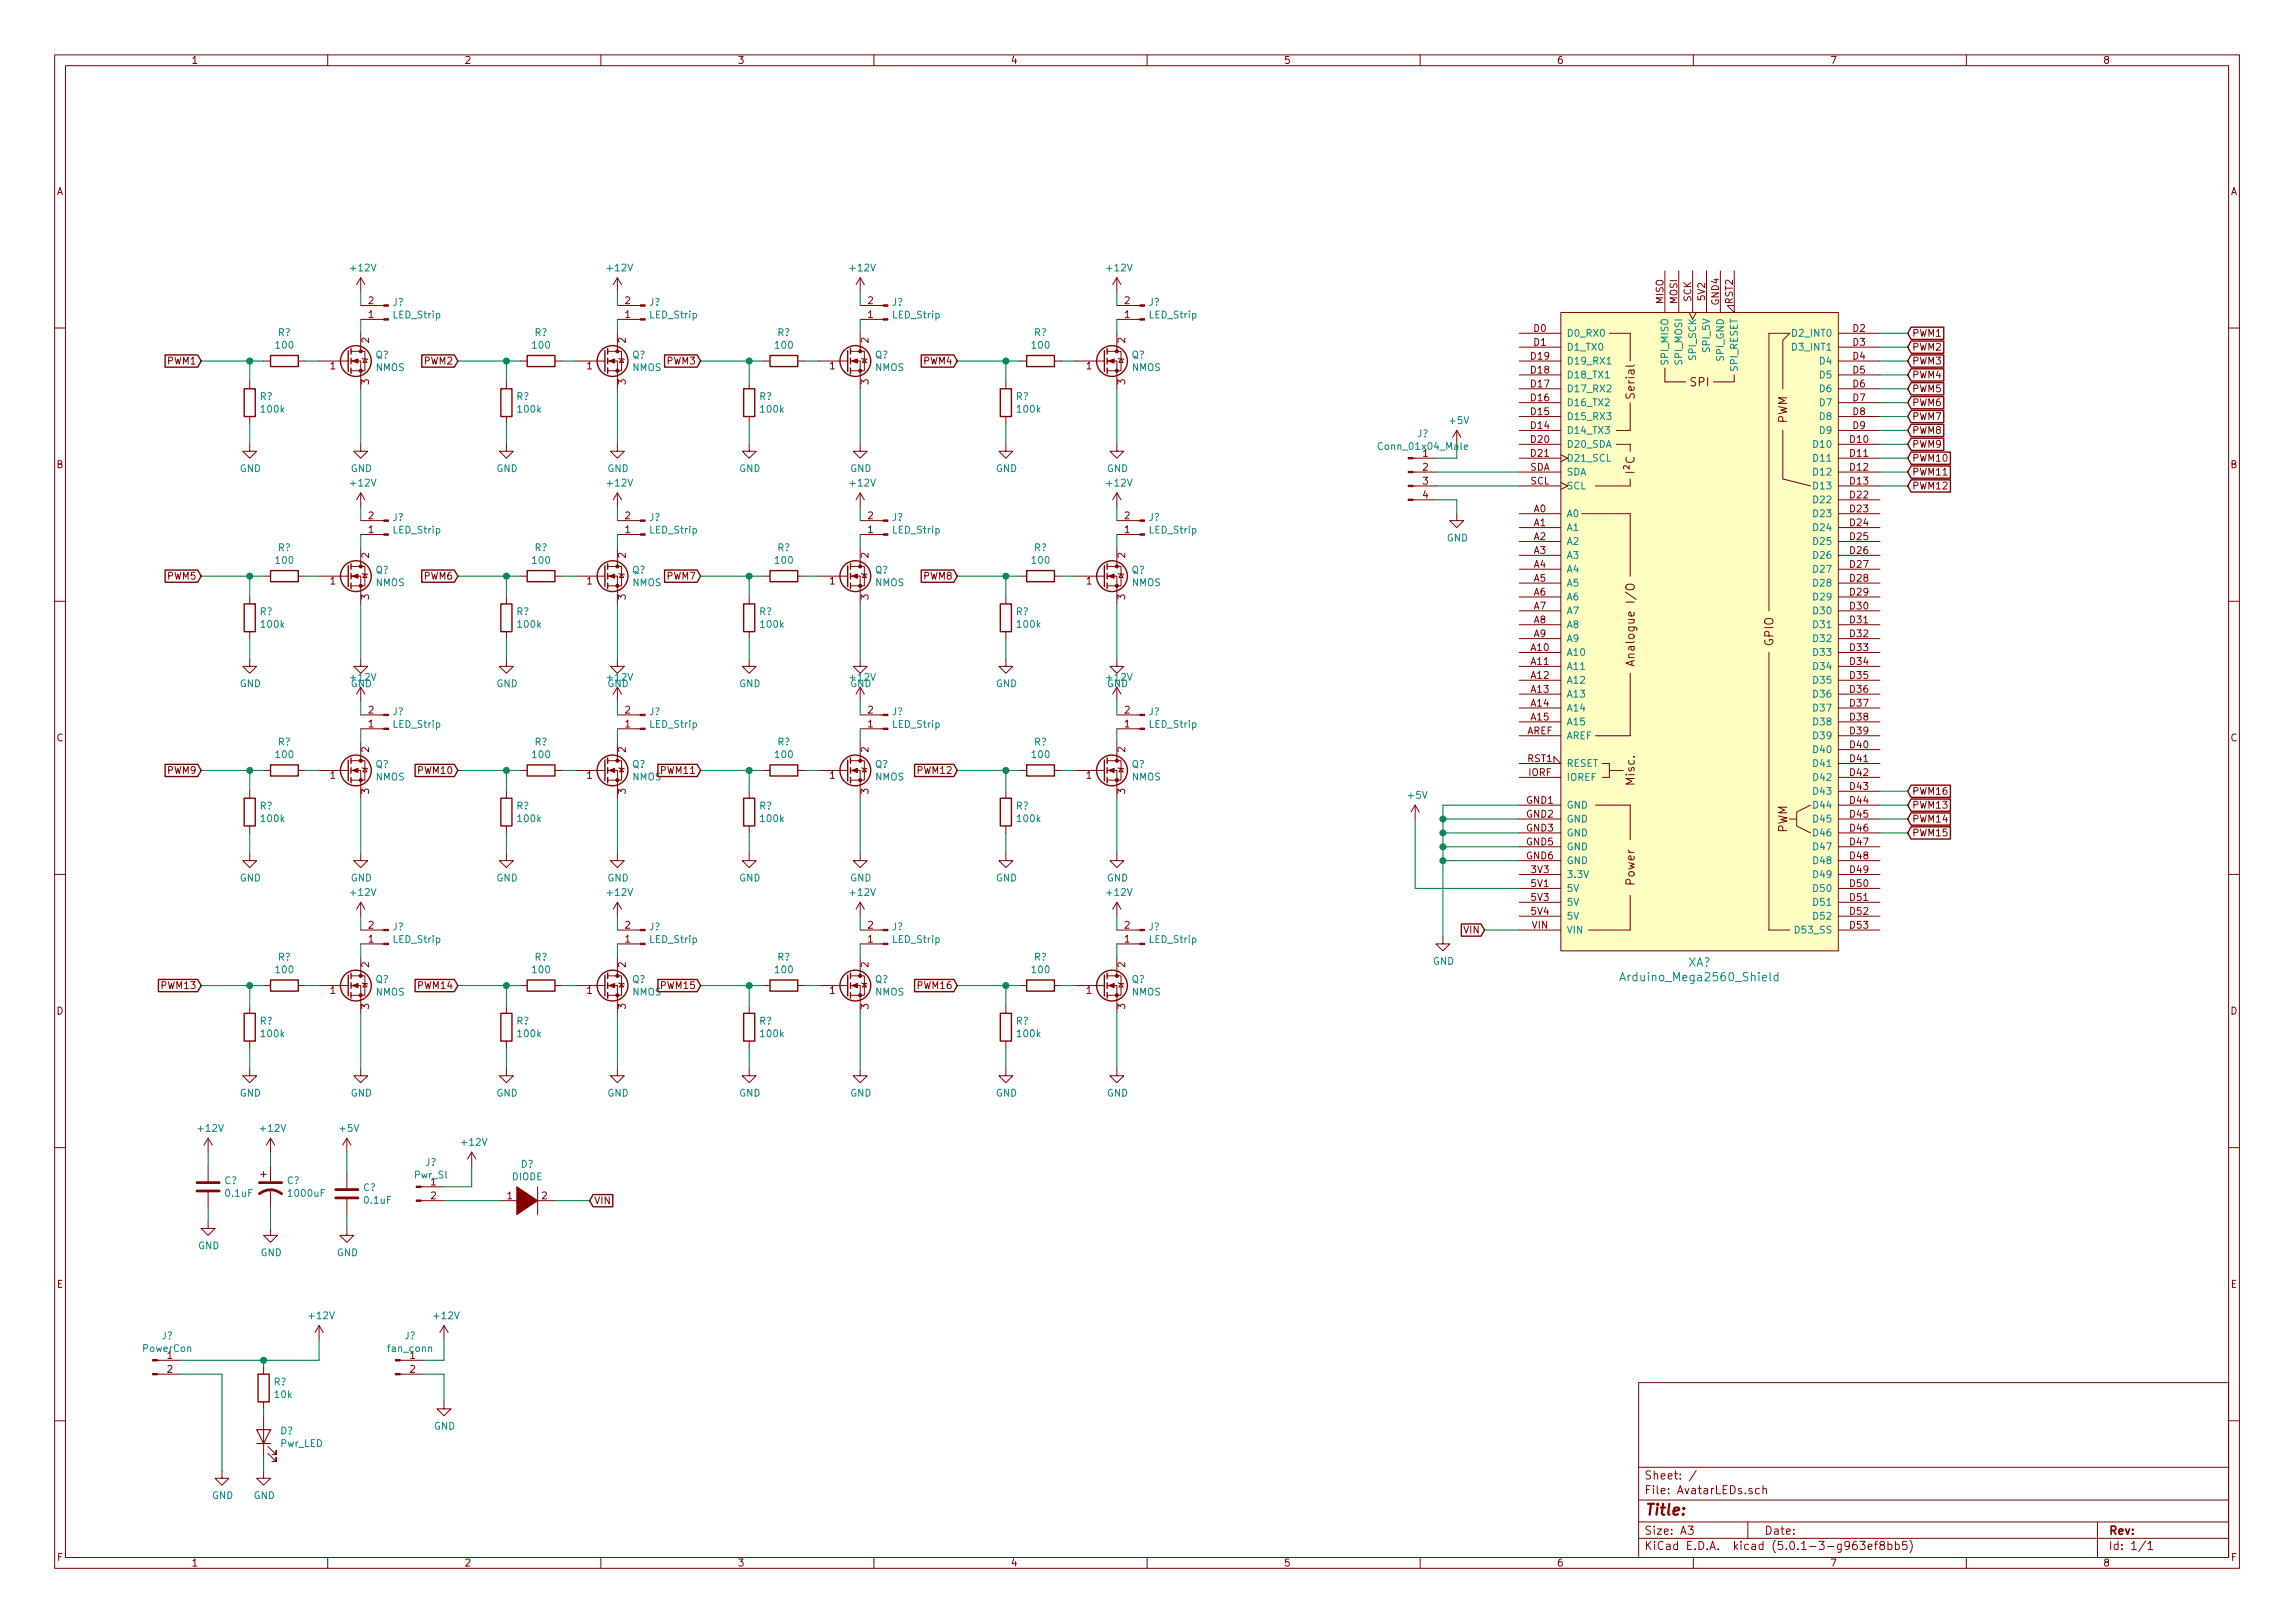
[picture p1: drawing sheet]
<svg xmlns="http://www.w3.org/2000/svg" width="420mm" height="297mm" viewBox="0 0 420 297" stroke-linecap="round" stroke-linejoin="round" font-family="sans-serif">
<defs><g id="words">
<text font-size="2.8" fill="#840000" x="301" y="277.3">Title:</text>
<g font-size="2.1" fill="#840000">
<text x="309.4" y="70.7">SPI</text>
<text x="299.3" y="72.8" transform="rotate(-90 299.3 72.8)">Serial</text>
<text x="327.2" y="77.6" transform="rotate(-90 327.2 77.6)">PWM</text>
<text x="299.3" y="86.5" transform="rotate(-90 299.3 86.5)">I²C</text>
<text x="324.7" y="118.2" transform="rotate(-90 324.7 118.2)">GPIO</text>
<text x="299.3" y="120.9" transform="rotate(-90 299.3 120.9)">Analogue I/O</text>
<text x="299.3" y="143.6" transform="rotate(-90 299.3 143.6)">Misc.</text>
<text x="327.2" y="152.5" transform="rotate(-90 327.2 152.5)">PWM</text>
<text x="299.3" y="162" transform="rotate(-90 299.3 162)">Power</text>
<text x="301" y="273.5">File: AvatarLEDs.sch</text>
<text x="301" y="270.8">Sheet: /</text>
<text x="301" y="280.9">Size: A3</text>
<text x="323" y="280.9">Date:</text>
<text x="386" y="280.9">Rev:</text>
<text x="301" y="283.7">KiCad E.D.A. kicad (5.0.1-3-g963ef8bb5)</text>
<text x="386" y="283.7">Id: 1/1</text>
</g>
<g font-size="2.1" fill="#008484">
<text x="297.7" y="179.6">Arduino_Mega2560_Shield</text>
<text x="309" y="176.9">XA?</text>
</g>
<g font-size="1.8" fill="#840000">
<text x="35" y="11.7">1</text>
<text x="85" y="11.7">2</text>
<text x="135" y="11.7">3</text>
<text x="185" y="11.7">4</text>
<text x="235" y="11.7">5</text>
<text x="285" y="11.7">6</text>
<text x="335" y="11.7">7</text>
<text x="385" y="11.7">8</text>
<text x="10.4" y="35.7">A</text>
<text x="408.4" y="35.7">A</text>
<text x="67.5" y="58.2">1</text>
<text x="67.5" y="55.7">2</text>
<text x="114.5" y="58.2">1</text>
<text x="114.5" y="55.7">2</text>
<text x="158.9" y="58.2">1</text>
<text x="158.9" y="55.7">2</text>
<text x="205.9" y="58.2">1</text>
<text x="205.9" y="55.7">2</text>
<text x="304.5" y="55.6" transform="rotate(-90 304.5 55.6)">MISO</text>
<text x="307.1" y="55.6" transform="rotate(-90 307.1 55.6)">MOSI</text>
<text x="309.6" y="55.2" transform="rotate(-90 309.6 55.2)">SCK</text>
<text x="312.2" y="55" transform="rotate(-90 312.2 55)">5V2</text>
<text x="314.7" y="55.8" transform="rotate(-90 314.7 55.8)">GND4</text>
<text x="317.2" y="55.6" transform="rotate(-90 317.2 55.6)">RST2</text>
<text x="67.6" y="62.7" transform="rotate(-90 67.6 62.7)">2</text>
<text x="114.6" y="62.7" transform="rotate(-90 114.6 62.7)">2</text>
<text x="159" y="62.7" transform="rotate(-90 159 62.7)">2</text>
<text x="206" y="62.7" transform="rotate(-90 206 62.7)">2</text>
<text x="280.3" y="65.8">D19</text>
<text x="280.8" y="60.7">D0</text>
<text x="280.8" y="63.3">D1</text>
<text x="339.2" y="60.7">D2</text>
<text x="339.2" y="63.3">D3</text>
<text x="339.2" y="65.8">D4</text>
<text x="350" y="61.6">PWM1</text>
<text x="350" y="64.2">PWM2</text>
<text x="30.7" y="66.7">PWM1</text>
<text x="60.5" y="67.6">1</text>
<text x="67.6" y="70.4" transform="rotate(-90 67.6 70.4)">3</text>
<text x="77.7" y="66.7">PWM2</text>
<text x="107.5" y="67.6">1</text>
<text x="114.6" y="70.4" transform="rotate(-90 114.6 70.4)">3</text>
<text x="122.2" y="66.7">PWM3</text>
<text x="151.9" y="67.6">1</text>
<text x="159" y="70.4" transform="rotate(-90 159 70.4)">3</text>
<text x="169.2" y="66.7">PWM4</text>
<text x="198.9" y="67.6">1</text>
<text x="206" y="70.4" transform="rotate(-90 206 70.4)">3</text>
<text x="280.3" y="70.9">D17</text>
<text x="280.3" y="68.4">D18</text>
<text x="339.2" y="68.4">D5</text>
<text x="339.2" y="70.9">D6</text>
<text x="350" y="66.7">PWM3</text>
<text x="350" y="69.3">PWM4</text>
<text x="350" y="71.8">PWM5</text>
<text x="280.3" y="76">D15</text>
<text x="280.3" y="73.4">D16</text>
<text x="339.2" y="73.4">D7</text>
<text x="339.2" y="76">D8</text>
<text x="350" y="74.3">PWM6</text>
<text x="350" y="76.9">PWM7</text>
<text x="260.5" y="83.6">1</text>
<text x="280.3" y="81.1">D20</text>
<text x="280.3" y="83.6">D21</text>
<text x="280.3" y="78.5">D14</text>
<text x="338.7" y="81.1">D10</text>
<text x="338.7" y="83.6">D11</text>
<text x="339.2" y="78.5">D9</text>
<text x="350" y="79.4">PWM8</text>
<text x="350" y="82">PWM9</text>
<text x="10.4" y="85.7">B</text>
<text x="260.5" y="86.1">2</text>
<text x="260.5" y="88.7">3</text>
<text x="280.1" y="86.1">SDA</text>
<text x="280.2" y="88.7">SCL</text>
<text x="338.7" y="86.1">D12</text>
<text x="338.7" y="88.7">D13</text>
<text x="350" y="84.5">PWM10</text>
<text x="350" y="87">PWM11</text>
<text x="350" y="89.6">PWM12</text>
<text x="408.4" y="85.7">B</text>
<text x="67.5" y="95">2</text>
<text x="114.5" y="95">2</text>
<text x="158.9" y="95">2</text>
<text x="205.9" y="95">2</text>
<text x="260.5" y="91.2">4</text>
<text x="280.8" y="93.8">A0</text>
<text x="338.7" y="91.2">D22</text>
<text x="338.7" y="93.8">D23</text>
<text x="67.5" y="97.6">1</text>
<text x="114.5" y="97.6">1</text>
<text x="158.9" y="97.6">1</text>
<text x="205.9" y="97.6">1</text>
<text x="280.8" y="96.3">A1</text>
<text x="280.8" y="98.8">A2</text>
<text x="280.8" y="101.4">A3</text>
<text x="338.7" y="96.3">D24</text>
<text x="338.7" y="98.8">D25</text>
<text x="338.7" y="101.4">D26</text>
<text x="30.7" y="106.1">PWM5</text>
<text x="60.5" y="107">1</text>
<text x="67.6" y="102.1" transform="rotate(-90 67.6 102.1)">2</text>
<text x="77.7" y="106.1">PWM6</text>
<text x="107.5" y="107">1</text>
<text x="114.6" y="102.1" transform="rotate(-90 114.6 102.1)">2</text>
<text x="122.2" y="106.1">PWM7</text>
<text x="151.9" y="107">1</text>
<text x="159" y="102.1" transform="rotate(-90 159 102.1)">2</text>
<text x="169.2" y="106.1">PWM8</text>
<text x="198.9" y="107">1</text>
<text x="206" y="102.1" transform="rotate(-90 206 102.1)">2</text>
<text x="280.8" y="103.9">A4</text>
<text x="280.8" y="106.5">A5</text>
<text x="338.7" y="103.9">D27</text>
<text x="338.7" y="106.5">D28</text>
<text x="67.6" y="109.7" transform="rotate(-90 67.6 109.7)">3</text>
<text x="114.6" y="109.7" transform="rotate(-90 114.6 109.7)">3</text>
<text x="159" y="109.7" transform="rotate(-90 159 109.7)">3</text>
<text x="206" y="109.7" transform="rotate(-90 206 109.7)">3</text>
<text x="280.8" y="109">A6</text>
<text x="280.8" y="111.5">A7</text>
<text x="338.7" y="111.5">D30</text>
<text x="338.7" y="109">D29</text>
<text x="280.3" y="119.2">A10</text>
<text x="280.8" y="114.1">A8</text>
<text x="280.8" y="116.6">A9</text>
<text x="338.7" y="114.1">D31</text>
<text x="338.7" y="116.6">D32</text>
<text x="338.7" y="119.2">D33</text>
<text x="280.3" y="121.7">A11</text>
<text x="280.3" y="124.2">A12</text>
<text x="338.7" y="121.7">D34</text>
<text x="338.7" y="124.2">D35</text>
<text x="67.5" y="130.6">2</text>
<text x="114.5" y="130.6">2</text>
<text x="158.9" y="130.6">2</text>
<text x="205.9" y="130.6">2</text>
<text x="280.3" y="126.8">A13</text>
<text x="280.3" y="129.3">A14</text>
<text x="280.3" y="131.9">A15</text>
<text x="338.7" y="126.8">D36</text>
<text x="338.7" y="129.3">D37</text>
<text x="338.7" y="131.9">D38</text>
<text x="10.4" y="135.7">C</text>
<text x="67.5" y="133.1">1</text>
<text x="67.6" y="137.7" transform="rotate(-90 67.6 137.7)">2</text>
<text x="114.5" y="133.1">1</text>
<text x="114.6" y="137.7" transform="rotate(-90 114.6 137.7)">2</text>
<text x="158.9" y="133.1">1</text>
<text x="159" y="137.7" transform="rotate(-90 159 137.7)">2</text>
<text x="205.9" y="133.1">1</text>
<text x="206" y="137.7" transform="rotate(-90 206 137.7)">2</text>
<text x="279.5" y="134.4">AREF</text>
<text x="338.7" y="136.9">D40</text>
<text x="338.7" y="134.4">D39</text>
<text x="408.4" y="135.7">C</text>
<text x="30.7" y="141.6">PWM9</text>
<text x="60.5" y="142.5">1</text>
<text x="76.7" y="141.6">PWM10</text>
<text x="107.5" y="142.5">1</text>
<text x="121.2" y="141.6">PWM11</text>
<text x="151.9" y="142.5">1</text>
<text x="168.2" y="141.6">PWM12</text>
<text x="198.9" y="142.5">1</text>
<text x="279.7" y="139.5">RST1</text>
<text x="279.8" y="142">IORF</text>
<text x="338.7" y="139.5">D41</text>
<text x="338.7" y="142">D42</text>
<text x="67.6" y="145.3" transform="rotate(-90 67.6 145.3)">3</text>
<text x="114.6" y="145.3" transform="rotate(-90 114.6 145.3)">3</text>
<text x="159" y="145.3" transform="rotate(-90 159 145.3)">3</text>
<text x="206" y="145.3" transform="rotate(-90 206 145.3)">3</text>
<text x="279.5" y="147.1">GND1</text>
<text x="279.5" y="149.6">GND2</text>
<text x="338.7" y="144.6">D43</text>
<text x="338.7" y="147.1">D44</text>
<text x="338.7" y="149.6">D45</text>
<text x="350" y="148">PWM13</text>
<text x="350" y="145.5">PWM16</text>
<text x="279.5" y="152.2">GND3</text>
<text x="279.5" y="154.7">GND5</text>
<text x="338.7" y="152.2">D46</text>
<text x="338.7" y="154.7">D47</text>
<text x="350" y="153.1">PWM15</text>
<text x="350" y="150.5">PWM14</text>
<text x="279.5" y="157.3">GND6</text>
<text x="280.4" y="159.8">3V3</text>
<text x="338.7" y="157.3">D48</text>
<text x="338.7" y="159.8">D49</text>
<text x="280.4" y="162.3">5V1</text>
<text x="280.4" y="164.9">5V3</text>
<text x="280.4" y="167.4">5V4</text>
<text x="338.7" y="162.3">D50</text>
<text x="338.7" y="164.9">D51</text>
<text x="338.7" y="167.4">D52</text>
<text x="67.5" y="172.5">1</text>
<text x="67.5" y="170">2</text>
<text x="114.5" y="172.5">1</text>
<text x="114.5" y="170">2</text>
<text x="158.9" y="172.5">1</text>
<text x="158.9" y="170">2</text>
<text x="205.9" y="172.5">1</text>
<text x="205.9" y="170">2</text>
<text x="268" y="170.9">VIN</text>
<text x="280.5" y="170">VIN</text>
<text x="338.7" y="170">D53</text>
<text x="67.6" y="177" transform="rotate(-90 67.6 177)">2</text>
<text x="114.6" y="177" transform="rotate(-90 114.6 177)">2</text>
<text x="159" y="177" transform="rotate(-90 159 177)">2</text>
<text x="206" y="177" transform="rotate(-90 206 177)">2</text>
<text x="10.4" y="185.7">D</text>
<text x="29.7" y="181">PWM13</text>
<text x="60.5" y="181.9">1</text>
<text x="67.6" y="184.7" transform="rotate(-90 67.6 184.7)">3</text>
<text x="76.7" y="181">PWM14</text>
<text x="107.5" y="181.9">1</text>
<text x="114.6" y="184.7" transform="rotate(-90 114.6 184.7)">3</text>
<text x="121.2" y="181">PWM15</text>
<text x="151.9" y="181.9">1</text>
<text x="159" y="184.7" transform="rotate(-90 159 184.7)">3</text>
<text x="168.2" y="181">PWM16</text>
<text x="198.9" y="181.9">1</text>
<text x="206" y="184.7" transform="rotate(-90 206 184.7)">3</text>
<text x="408.4" y="185.7">D</text>
<text x="78.9" y="219.5">2</text>
<text x="92.9" y="219.5">1</text>
<text x="99.2" y="219.5">2</text>
<text x="108.7" y="220.4">VIN</text>
<text x="10.4" y="235.7">E</text>
<text x="408.4" y="235.7">E</text>
<text x="30.6" y="248.7">1</text>
<text x="30.6" y="251.2">2</text>
<text x="75.1" y="248.7">1</text>
<text x="75.1" y="251.2">2</text>
<text x="10.5" y="285.7">F</text>
<text x="35" y="286.7">1</text>
<text x="85" y="286.7">2</text>
<text x="135" y="286.7">3</text>
<text x="185" y="286.7">4</text>
<text x="235" y="286.7">5</text>
<text x="285" y="286.7">6</text>
<text x="335" y="286.7">7</text>
<text x="385" y="286.7">8</text>
<text x="408.5" y="285.7">F</text>
</g>
<g font-size="1.8" fill="#008484">
<text x="64.3" y="49.7">+12V</text>
<text x="111.3" y="49.7">+12V</text>
<text x="155.8" y="49.7">+12V</text>
<text x="202.8" y="49.7">+12V</text>
<text x="71.9" y="56">J?</text>
<text x="72.1" y="58.3">LED_Strip</text>
<text x="118.9" y="56">J?</text>
<text x="119" y="58.3">LED_Strip</text>
<text x="163.3" y="56">J?</text>
<text x="163.5" y="58.3">LED_Strip</text>
<text x="210.3" y="56">J?</text>
<text x="210.5" y="58.3">LED_Strip</text>
<text x="50.6" y="63.8">100</text>
<text x="50.9" y="61.5">R?</text>
<text x="68.8" y="65.6">Q?</text>
<text x="97.6" y="63.8">100</text>
<text x="97.9" y="61.5">R?</text>
<text x="115.7" y="65.6">Q?</text>
<text x="142" y="63.8">100</text>
<text x="142.3" y="61.5">R?</text>
<text x="160.2" y="65.6">Q?</text>
<text x="189" y="63.8">100</text>
<text x="189.3" y="61.5">R?</text>
<text x="207.2" y="65.6">Q?</text>
<text x="286.8" y="61.6">D0_RX0</text>
<text x="286.8" y="64.2">D1_TX0</text>
<text x="310.5" y="65.8" transform="rotate(-90 310.5 65.8)">SPI_SCK</text>
<text x="313.1" y="64.2" transform="rotate(-90 313.1 64.2)">SPI_5V</text>
<text x="315.6" y="66" transform="rotate(-90 315.6 66)">SPI_GND</text>
<text x="328.4" y="61.6">D2_INT0</text>
<text x="328.4" y="64.2">D3_INT1</text>
<text x="68.8" y="67.9">NMOS</text>
<text x="115.8" y="67.9">NMOS</text>
<text x="160.2" y="67.9">NMOS</text>
<text x="207.2" y="67.9">NMOS</text>
<text x="286.8" y="71.8">D17_RX2</text>
<text x="286.8" y="69.3">D18_TX1</text>
<text x="286.8" y="66.7">D19_RX1</text>
<text x="305.4" y="66.6" transform="rotate(-90 305.4 66.6)">SPI_MISO</text>
<text x="308" y="66.6" transform="rotate(-90 308 66.6)">SPI_MOSI</text>
<text x="318.1" y="67.9" transform="rotate(-90 318.1 67.9)">SPI_RESET</text>
<text x="333.3" y="66.7">D4</text>
<text x="333.3" y="69.3">D5</text>
<text x="333.3" y="71.8">D6</text>
<text x="47.6" y="73.2">R?</text>
<text x="47.9" y="75.5">100k</text>
<text x="94.6" y="73.2">R?</text>
<text x="94.9" y="75.5">100k</text>
<text x="139" y="73.2">R?</text>
<text x="139.4" y="75.5">100k</text>
<text x="186" y="73.2">R?</text>
<text x="186.4" y="75.5">100k</text>
<text x="265.5" y="77.6">+5V</text>
<text x="286.8" y="76.9">D15_RX3</text>
<text x="286.8" y="74.3">D16_TX2</text>
<text x="333.3" y="74.3">D7</text>
<text x="333.3" y="76.9">D8</text>
<text x="252.8" y="82.3">Conn_01x04_Male</text>
<text x="259.5" y="80">J?</text>
<text x="286.8" y="82">D20_SDA</text>
<text x="286.8" y="79.4">D14_TX3</text>
<text x="332.3" y="82">D10</text>
<text x="333.3" y="79.4">D9</text>
<text x="43.9" y="86.4">GND</text>
<text x="64.2" y="86.4">GND</text>
<text x="64.3" y="89">+12V</text>
<text x="90.9" y="86.4">GND</text>
<text x="111.2" y="86.4">GND</text>
<text x="111.3" y="89">+12V</text>
<text x="135.3" y="86.4">GND</text>
<text x="155.7" y="86.4">GND</text>
<text x="155.8" y="89">+12V</text>
<text x="182.3" y="86.4">GND</text>
<text x="202.6" y="86.4">GND</text>
<text x="202.8" y="89">+12V</text>
<text x="286.8" y="84.5">D21_SCL</text>
<text x="286.8" y="87">SDA</text>
<text x="286.8" y="89.6">SCL</text>
<text x="332.3" y="84.5">D11</text>
<text x="332.3" y="87">D12</text>
<text x="332.3" y="89.6">D13</text>
<text x="71.9" y="95.3">J?</text>
<text x="118.9" y="95.3">J?</text>
<text x="163.3" y="95.3">J?</text>
<text x="210.3" y="95.3">J?</text>
<text x="286.8" y="94.7">A0</text>
<text x="332.3" y="92.1">D22</text>
<text x="332.3" y="94.7">D23</text>
<text x="50.9" y="100.9">R?</text>
<text x="72.1" y="97.6">LED_Strip</text>
<text x="97.9" y="100.9">R?</text>
<text x="119" y="97.6">LED_Strip</text>
<text x="142.3" y="100.9">R?</text>
<text x="163.5" y="97.6">LED_Strip</text>
<text x="189.3" y="100.9">R?</text>
<text x="210.5" y="97.6">LED_Strip</text>
<text x="264.9" y="99.1">GND</text>
<text x="286.8" y="97.2">A1</text>
<text x="286.8" y="99.7">A2</text>
<text x="332.3" y="97.2">D24</text>
<text x="332.3" y="99.7">D25</text>
<text x="50.6" y="103.2">100</text>
<text x="68.8" y="105">Q?</text>
<text x="68.8" y="107.3">NMOS</text>
<text x="97.6" y="103.2">100</text>
<text x="115.7" y="105">Q?</text>
<text x="115.8" y="107.3">NMOS</text>
<text x="142" y="103.2">100</text>
<text x="160.2" y="105">Q?</text>
<text x="160.2" y="107.3">NMOS</text>
<text x="189" y="103.2">100</text>
<text x="207.2" y="105">Q?</text>
<text x="207.2" y="107.3">NMOS</text>
<text x="286.8" y="102.3">A3</text>
<text x="286.8" y="104.8">A4</text>
<text x="286.8" y="107.4">A5</text>
<text x="332.3" y="102.3">D26</text>
<text x="332.3" y="104.8">D27</text>
<text x="332.3" y="107.4">D28</text>
<text x="47.6" y="112.6">R?</text>
<text x="94.6" y="112.6">R?</text>
<text x="139" y="112.6">R?</text>
<text x="186" y="112.6">R?</text>
<text x="286.8" y="109.9">A6</text>
<text x="286.8" y="112.4">A7</text>
<text x="332.3" y="112.4">D30</text>
<text x="332.3" y="109.9">D29</text>
<text x="47.9" y="114.9">100k</text>
<text x="94.9" y="114.9">100k</text>
<text x="139.4" y="114.9">100k</text>
<text x="186.4" y="114.9">100k</text>
<text x="286.8" y="115">A8</text>
<text x="286.8" y="117.5">A9</text>
<text x="332.3" y="115">D31</text>
<text x="332.3" y="117.5">D32</text>
<text x="43.9" y="125.8">GND</text>
<text x="64.2" y="125.8">GND</text>
<text x="64.3" y="124.6">+12V</text>
<text x="90.9" y="125.8">GND</text>
<text x="111.2" y="125.8">GND</text>
<text x="111.3" y="124.6">+12V</text>
<text x="135.3" y="125.8">GND</text>
<text x="155.7" y="125.8">GND</text>
<text x="155.8" y="124.6">+12V</text>
<text x="182.3" y="125.8">GND</text>
<text x="202.6" y="125.8">GND</text>
<text x="202.8" y="124.6">+12V</text>
<text x="286.8" y="120.1">A10</text>
<text x="286.8" y="122.6">A11</text>
<text x="286.8" y="125.1">A12</text>
<text x="332.3" y="120.1">D33</text>
<text x="332.3" y="122.6">D34</text>
<text x="332.3" y="125.1">D35</text>
<text x="71.9" y="130.9">J?</text>
<text x="118.9" y="130.9">J?</text>
<text x="163.3" y="130.9">J?</text>
<text x="210.3" y="130.9">J?</text>
<text x="286.8" y="127.7">A13</text>
<text x="286.8" y="130.2">A14</text>
<text x="332.3" y="127.7">D36</text>
<text x="332.3" y="130.2">D37</text>
<text x="50.9" y="136.4">R?</text>
<text x="72.1" y="133.2">LED_Strip</text>
<text x="97.9" y="136.4">R?</text>
<text x="119" y="133.2">LED_Strip</text>
<text x="142.3" y="136.4">R?</text>
<text x="163.5" y="133.2">LED_Strip</text>
<text x="189.3" y="136.4">R?</text>
<text x="210.5" y="133.2">LED_Strip</text>
<text x="286.8" y="132.8">A15</text>
<text x="286.8" y="135.3">AREF</text>
<text x="332.3" y="137.8">D40</text>
<text x="332.3" y="132.8">D38</text>
<text x="332.3" y="135.3">D39</text>
<text x="50.6" y="138.7">100</text>
<text x="68.8" y="140.5">Q?</text>
<text x="68.8" y="142.8">NMOS</text>
<text x="97.6" y="138.7">100</text>
<text x="115.7" y="140.5">Q?</text>
<text x="115.8" y="142.8">NMOS</text>
<text x="142" y="138.7">100</text>
<text x="160.2" y="140.5">Q?</text>
<text x="160.2" y="142.8">NMOS</text>
<text x="189" y="138.7">100</text>
<text x="207.2" y="140.5">Q?</text>
<text x="207.2" y="142.8">NMOS</text>
<text x="286.8" y="140.4">RESET</text>
<text x="286.8" y="142.9">IOREF</text>
<text x="332.3" y="140.4">D41</text>
<text x="332.3" y="142.9">D42</text>
<text x="47.6" y="148.1">R?</text>
<text x="94.6" y="148.1">R?</text>
<text x="139" y="148.1">R?</text>
<text x="186" y="148.1">R?</text>
<text x="257.9" y="146.2">+5V</text>
<text x="286.8" y="148">GND</text>
<text x="332.3" y="145.5">D43</text>
<text x="332.3" y="148">D44</text>
<text x="47.9" y="150.5">100k</text>
<text x="94.9" y="150.5">100k</text>
<text x="139.4" y="150.5">100k</text>
<text x="186.4" y="150.5">100k</text>
<text x="286.8" y="150.5">GND</text>
<text x="286.8" y="153.1">GND</text>
<text x="286.8" y="155.6">GND</text>
<text x="332.3" y="150.5">D45</text>
<text x="332.3" y="153.1">D46</text>
<text x="332.3" y="155.6">D47</text>
<text x="43.9" y="161.3">GND</text>
<text x="64.2" y="161.3">GND</text>
<text x="90.9" y="161.3">GND</text>
<text x="111.2" y="161.3">GND</text>
<text x="135.3" y="161.3">GND</text>
<text x="155.7" y="161.3">GND</text>
<text x="182.3" y="161.3">GND</text>
<text x="202.6" y="161.3">GND</text>
<text x="286.8" y="160.7">3.3V</text>
<text x="286.8" y="158.2">GND</text>
<text x="332.3" y="158.2">D48</text>
<text x="332.3" y="160.7">D49</text>
<text x="64.3" y="164">+12V</text>
<text x="111.3" y="164">+12V</text>
<text x="155.8" y="164">+12V</text>
<text x="202.8" y="164">+12V</text>
<text x="286.8" y="163.2">5V</text>
<text x="286.8" y="165.8">5V</text>
<text x="332.3" y="163.2">D50</text>
<text x="332.3" y="165.8">D51</text>
<text x="71.9" y="170.3">J?</text>
<text x="72.1" y="172.6">LED_Strip</text>
<text x="118.9" y="170.3">J?</text>
<text x="119" y="172.6">LED_Strip</text>
<text x="163.3" y="170.3">J?</text>
<text x="163.5" y="172.6">LED_Strip</text>
<text x="210.3" y="170.3">J?</text>
<text x="210.5" y="172.6">LED_Strip</text>
<text x="286.8" y="168.3">5V</text>
<text x="286.8" y="170.9">VIN</text>
<text x="329" y="170.9">D53_SS</text>
<text x="332.3" y="168.3">D52</text>
<text x="50.6" y="178.1">100</text>
<text x="50.9" y="175.8">R?</text>
<text x="68.8" y="179.9">Q?</text>
<text x="97.6" y="178.1">100</text>
<text x="97.9" y="175.8">R?</text>
<text x="115.7" y="179.9">Q?</text>
<text x="142" y="178.1">100</text>
<text x="142.3" y="175.8">R?</text>
<text x="160.2" y="179.9">Q?</text>
<text x="189" y="178.1">100</text>
<text x="189.3" y="175.8">R?</text>
<text x="207.2" y="179.9">Q?</text>
<text x="262.3" y="176.6">GND</text>
<text x="68.8" y="182.2">NMOS</text>
<text x="115.8" y="182.2">NMOS</text>
<text x="160.2" y="182.2">NMOS</text>
<text x="207.2" y="182.2">NMOS</text>
<text x="47.6" y="187.5">R?</text>
<text x="47.9" y="189.8">100k</text>
<text x="94.6" y="187.5">R?</text>
<text x="94.9" y="189.8">100k</text>
<text x="139" y="187.5">R?</text>
<text x="139.4" y="189.8">100k</text>
<text x="186" y="187.5">R?</text>
<text x="186.4" y="189.8">100k</text>
<text x="43.9" y="200.7">GND</text>
<text x="64.2" y="200.7">GND</text>
<text x="90.9" y="200.7">GND</text>
<text x="111.2" y="200.7">GND</text>
<text x="135.3" y="200.7">GND</text>
<text x="155.7" y="200.7">GND</text>
<text x="182.3" y="200.7">GND</text>
<text x="202.6" y="200.7">GND</text>
<text x="36.4" y="207.1">+12V</text>
<text x="47.8" y="207.1">+12V</text>
<text x="62.3" y="207.1">+5V</text>
<text x="84.7" y="209.7">+12V</text>
<text x="75.9" y="215.7">Pwr_Sl</text>
<text x="77.9" y="213.4">J?</text>
<text x="95.4" y="213.7">D?</text>
<text x="41.1" y="216.7">C?</text>
<text x="41.4" y="219">0.1uF</text>
<text x="52.5" y="216.7">C?</text>
<text x="53" y="219">1000uF</text>
<text x="66.5" y="218">C?</text>
<text x="66.8" y="220.3">0.1uF</text>
<text x="78.9" y="217">1</text>
<text x="93.7" y="216">DIODE</text>
<text x="36.3" y="228.6">GND</text>
<text x="47.7" y="229.9">GND</text>
<text x="61.7" y="229.9">GND</text>
<text x="29.6" y="245.1">J?</text>
<text x="56.7" y="241.4">+12V</text>
<text x="74.1" y="245.1">J?</text>
<text x="79.6" y="241.4">+12V</text>
<text x="26.3" y="247.4">PowerCon</text>
<text x="71.1" y="247.4">fan_conn</text>
<text x="50.1" y="253.6">R?</text>
<text x="50.4" y="255.9">10k</text>
<text x="51.3" y="262.5">D?</text>
<text x="79.5" y="261.7">GND</text>
<text x="51.3" y="264.8">Pwr_LED</text>
<text x="38.8" y="274.4">GND</text>
<text x="46.4" y="274.4">GND</text>
</g>
</g></defs>
<g fill="none" stroke="#840000" stroke-width=".18">
<path d="M10 10h400v277h-400zM12 12h396v273.1h-396zM60 10v2M110 10v2M160 10v2M210 10v2M260 10v2M310 10v2M360 10v2M66 50.8v2.6M66 55.9h4.3M66 58.5h4.3"/>
<path d="M66 50.8l-.7 1.3M66 50.8l.8 1.3M113 55.9h4.2M113 58.5h4.2M113 50.8v2.6M113 50.8l-.7 1.3M113 50.8l.8 1.3M157.5 55.9h4.2M157.5 58.5h4.2M157.5 50.8v2.6M157.5 50.8l-.8 1.3M157.5 50.8l.7 1.3"/>
<path d="M204.5 55.9h4.2M204.5 58.5h4.2M204.5 50.8v2.6M204.5 50.8l-.8 1.3M204.5 50.8l.7 1.3M285.7 57.2h50.8v116.8h-50.8zM304.8 49.6v7.6M307.3 49.6v7.6M309.2 57.2l.7 1.3 .6-1.3M309.9 49.6v7.6M312.4 49.6v7.6M315 49.6v7.6"/>
<path d="M317.5 49.6v7.6l-1.3-1.3h1.3M10 60h2M45.7 69.9v1.3M45.7 76.2v1.3M48.3 66.1h1.2M54.6 66.1h1.3M58.4 66.1h5.1M63.6 66.1h.2M64.3 66.1h1.7v5.1M64.3 64.3h1.7M66 64.3h.8v3.6h-2.5M66 61v3.3"/>
<path d="M66.3 65.6l.1 .1h.8l.1 .1M66.8 65.7l.4 .6h-.8zM92.7 69.9v1.3M92.7 76.2v1.3M95.2 66.1h1.3M101.6 66.1h1.3M105.4 66.1h5.1M110.5 66.1h.2M111.3 66.1h1.7v5.1M111.3 64.3h1.7M113 64.3h.8v3.6h-2.5M113 61v3.3"/>
<path d="M113.3 65.6l.1 .1h.8l.1 .1M113.8 65.7l.4 .6h-.8zM137.2 69.9v1.3M137.2 76.2v1.3M139.7 66.1h1.3M146 66.1h1.3M149.9 66.1h5M155 66.1h.2M155.7 66.1h1.8v5.1M155.7 64.3h1.8M157.5 64.3h.7v3.6h-2.5M157.5 61v3.3"/>
<path d="M157.7 65.6l.2 .1h.7l.1 .1M158.2 65.7l.4 .6h-.7zM184.1 69.9v1.3M184.1 76.2v1.3M186.7 66.1h1.3M193 66.1h1.3M196.8 66.1h5.1M202 66.1h.2M202.7 66.1h1.8v5.1M202.7 64.3h1.8M204.5 64.3h.7v3.6h-2.5M204.5 61v3.3"/>
<path d="M204.7 65.6l.2 .1h.7l.1 .1M205.2 65.7l.4 .6h-.7zM266.7 78.8l-.8 1.2M266.7 78.8v2.5M266.7 78.8l.8 1.2M278.1 66.1h7.6M278.1 61h7.6M278.1 63.5h7.6M278.1 68.6h7.6M278.1 71.2h7.6M278.1 73.7h7.6M278.1 76.2h7.6"/>
<path d="M278.1 78.8h7.6M294.6 61h3.8zM295.9 78.8h2.5zM298.4 73.7v5.1zM298.4 61v5.1zM304.8 67.3v2.6zM304.8 69.9h3.8zM313.7 69.9h3.8zM317.5 68.6v1.3zM323.8 61v50.8zM323.8 61h3.9l-1.3 1.3v8.9M326.4 78.8v8.9l5.1 1.2"/>
<path d="M336.5 66.1h7.7M336.5 61h7.7M336.5 63.5h7.7M336.5 68.6h7.7M336.5 71.2h7.7M336.5 73.7h7.7M336.5 76.2h7.7M336.5 78.8h7.7M408 60h2M45.7 81.3v1.3h1.3l-1.3 1.3-1.3-1.3h1.3M66 81.3v1.3h1.3l-1.3 1.3-1.2-1.3h1.2M66 90.2v2.5"/>
<path d="M66 95.3h4.3M66 97.8h4.3M66 90.2l-.7 1.3M66 90.2l.8 1.3M92.7 81.3v1.3h1.3l-1.3 1.3-1.3-1.3h1.3M113 81.3v1.3h1.3l-1.3 1.3-1.2-1.3h1.2M113 95.3h4.2M113 97.8h4.2M113 90.2v2.5M113 90.2l-.7 1.3M113 90.2l.8 1.3M137.2 81.3v1.3h1.2l-1.2 1.3-1.3-1.3h1.3"/>
<path d="M157.5 81.3v1.3h1.2l-1.2 1.3-1.3-1.3h1.3M157.5 95.3h4.2M157.5 97.8h4.2M157.5 90.2v2.5M157.5 90.2l-.8 1.3M157.5 90.2l.7 1.3M184.1 81.3v1.3h1.3l-1.3 1.3-1.2-1.3h1.2M204.5 81.3v1.3h1.2l-1.2 1.3-1.3-1.3h1.3M204.5 95.3h4.2M204.5 97.8h4.2M204.5 90.2v2.5M204.5 90.2l-.8 1.3"/>
<path d="M204.5 90.2l.7 1.3M258.7 83.9h4.2M258.7 86.4h4.2M258.7 91.5h4.2M258.7 88.9h4.2M266.7 94v1.3h1.3l-1.3 1.3-1.3-1.3h1.3M278.1 94h7.6M278.1 96.6h7.6M278.1 99.1h7.6M278.1 81.3h7.6M278.1 83.9h7.6M278.1 86.4h7.6"/>
<path d="M278.1 88.9h7.6M285.7 83.2l1.3 .7-1.3 .6M285.7 88.3l1.3 .6-1.3 .7M289.6 94h8.8v11.4M292.1 88.9h6.3zM295.9 81.3h2.5zM298.4 87.7v1.2zM298.4 81.3v1.3zM336.5 94h7.7M336.5 96.6h7.7M336.5 99.1h7.7M336.5 81.3h7.7"/>
<path d="M336.5 83.9h7.7M336.5 86.4h7.7M336.5 91.5h7.7M336.5 88.9h7.7M10 110h2M45.7 109.3v1.2M45.7 115.6v1.3M48.3 105.4h1.2M54.6 105.4h1.3M58.4 105.4h5.1M63.6 105.4h.2M64.3 105.4h1.7v5.1"/>
<path d="M64.3 103.7h1.7M66 103.7h.8v3.5h-2.5M66 100.4v3.3M66.3 104.9l.1 .2h.8l.1 .1M66.8 105.1l.4 .6h-.8zM92.7 109.3v1.2M92.7 115.6v1.3M95.2 105.4h1.3M101.6 105.4h1.3M105.4 105.4h5.1M110.5 105.4h.2M111.3 105.4h1.7v5.1"/>
<path d="M111.3 103.7h1.7M113 103.7h.8v3.5h-2.5M113 100.4v3.3M113.3 104.9l.1 .2h.8l.1 .1M113.8 105.1l.4 .6h-.8zM137.2 109.3v1.2M137.2 115.6v1.3M139.7 105.4h1.3M146 105.4h1.3M149.9 105.4h5M155 105.4h.2M155.7 105.4h1.8v5.1"/>
<path d="M155.7 103.7h1.8M157.5 103.7h.7v3.5h-2.5M157.5 100.4v3.3M157.7 104.9l.2 .2h.7l.1 .1M158.2 105.1l.4 .6h-.7zM184.1 109.3v1.2M184.1 115.6v1.3M186.7 105.4h1.3M193 105.4h1.3M196.8 105.4h5.1M202 105.4h.2M202.7 105.4h1.8v5.1"/>
<path d="M202.7 103.7h1.8M204.5 103.7h.7v3.5h-2.5M204.5 100.4v3.3M204.7 104.9l.2 .2h.7l.1 .1M205.2 105.1l.4 .6h-.7zM278.1 101.6h7.6M278.1 104.2h7.6M278.1 106.7h7.6M278.1 109.3h7.6M278.1 111.8h7.6M278.1 114.3h7.6M278.1 116.9h7.6"/>
<path d="M278.1 119.4h7.6M297.9 107a1.04 1.04 0 0 1 1.3 .3l-.1 .4a.99 .99 0 0 1-1.4-.1v-.3zM323.8 119.4v50.8zM336.5 101.6h7.7M336.5 104.2h7.7M336.5 106.7h7.7M336.5 109.3h7.7M336.5 111.8h7.7M336.5 114.3h7.7M336.5 116.9h7.7M336.5 119.4h7.7M408 110h2"/>
<path d="M45.7 120.7v1.3h1.3l-1.3 1.2-1.3-1.2h1.3M64.3 139.2h1.7M66 120.7v1.3h1.3l-1.3 1.2-1.2-1.2h1.2M66 139.2h.8v3.6h-2.5M66 125.8v2.5M66 135.9v3.3M66 130.8h4.3M66 133.4h4.3M66 125.8l-.7 1.2M66 125.8l.8 1.2M92.7 120.7v1.3h1.3l-1.3 1.2-1.3-1.2h1.3M111.3 139.2h1.7"/>
<path d="M113 120.7v1.3h1.3l-1.3 1.2-1.2-1.2h1.2M113 139.2h.8v3.6h-2.5M113 125.8v2.5M113 135.9v3.3M113 130.8h4.2M113 133.4h4.2M113 125.8l-.7 1.2M113 125.8l.8 1.2M137.2 120.7v1.3h1.2l-1.2 1.2-1.3-1.2h1.3M155.7 139.2h1.8M157.5 120.7v1.3h1.2l-1.2 1.2-1.3-1.2h1.3M157.5 139.2h.7v3.6h-2.5"/>
<path d="M157.5 125.8v2.5M157.5 135.9v3.3M157.5 130.8h4.2M157.5 133.4h4.2M157.5 125.8l-.8 1.2M157.5 125.8l.7 1.2M184.1 120.7v1.3h1.3l-1.3 1.2-1.2-1.2h1.2M202.7 139.2h1.8M204.5 120.7v1.3h1.2l-1.2 1.2-1.3-1.2h1.3M204.5 139.2h.7v3.6h-2.5M204.5 125.8v2.5M204.5 135.9v3.3"/>
<path d="M204.5 130.8h4.2M204.5 133.4h4.2M204.5 125.8l-.8 1.2M204.5 125.8l.7 1.2M278.1 139.7h7.6l-1.2-1.2v1.2M278.1 122h7.6M278.1 124.5h7.6M278.1 127h7.6M278.1 129.6h7.6M278.1 132.1h7.6M278.1 134.7h7.6M292.1 134.7h6.3z"/>
<path d="M293.4 139.7h1.2zM294.6 139.7v2.6zM298.4 123.2v11.5M298.8 121v.7M299.2 120.9l-1.5 .5 1.5 .5M336.5 137.2h7.7M336.5 122h7.7M336.5 139.7h7.7M336.5 124.5h7.7M336.5 127h7.7M336.5 129.6h7.7M336.5 132.1h7.7"/>
<path d="M336.5 134.7h7.7M45.7 156.2v1.3h1.3l-1.3 1.3-1.3-1.3h1.3M45.7 144.8v1.3M45.7 151.2v1.2M48.3 141h1.2M54.6 141h1.3M58.4 141h5.1M63.6 141h.2M64.3 141h1.7v5.1M66 156.2v1.3h1.3l-1.3 1.3-1.2-1.3h1.2M66.3 140.5l.1 .1h.8l.1 .2M66.8 140.6l.4 .7h-.8z"/>
<path d="M92.7 156.2v1.3h1.3l-1.3 1.3-1.3-1.3h1.3M92.7 144.8v1.3M92.7 151.2v1.2M95.2 141h1.3M101.6 141h1.3M105.4 141h5.1M110.5 141h.2M111.3 141h1.7v5.1M113 156.2v1.3h1.3l-1.3 1.3-1.2-1.3h1.2M113.3 140.5l.1 .1h.8l.1 .2M113.8 140.6l.4 .7h-.8zM137.2 156.2v1.3h1.2l-1.2 1.3-1.3-1.3h1.3"/>
<path d="M137.2 144.8v1.3M137.2 151.2v1.2M139.7 141h1.3M146 141h1.3M149.9 141h5M155 141h.2M155.7 141h1.8v5.1M157.5 156.2v1.3h1.2l-1.2 1.3-1.3-1.3h1.3M157.7 140.5l.2 .1h.7l.1 .2M158.2 140.6l.4 .7h-.7zM184.1 156.2v1.3h1.3l-1.3 1.3-1.2-1.3h1.2M184.1 144.8v1.3"/>
<path d="M184.1 151.2v1.2M186.7 141h1.3M193 141h1.3M196.8 141h5.1M202 141h.2M202.7 141h1.8v5.1M204.5 156.2v1.3h1.2l-1.2 1.3-1.3-1.3h1.3M204.7 140.5l.2 .1h.7l.1 .2M205.2 140.6l.4 .7h-.7zM259.1 147.4l-.8 1.2M259.1 147.4v2.5M259.1 147.4l.7 1.2"/>
<path d="M278.1 149.9h7.6M278.1 142.3h7.6M278.1 147.4h7.6M278.1 152.4h7.6M278.1 155h7.6M278.1 157.5h7.6M292.1 147.4h6.3zM293.4 142.3h1.2zM294.6 141h2.6zM298.4 147.4v6.3zM327.7 149.9h1.2M331.5 147.4l-2.6 1.2v2.6l2.6 1.2"/>
<path d="M336.5 149.9h7.7M336.5 142.3h7.7M336.5 144.8h7.7M336.5 147.4h7.7M336.5 152.4h7.7M336.5 155h7.7M336.5 157.5h7.7M10 160h2M64.3 178.6h1.7M66 178.6h.8v3.6h-2.5M66 165.1v2.6M66 175.3v3.3"/>
<path d="M66 170.2h4.3M66 172.8h4.3M66 165.1l-.7 1.3M66 165.1l.8 1.3M66.3 179.9l.1 .1h.8l.1 .1M66.8 180l.4 .6h-.8zM111.3 178.6h1.7M113 178.6h.8v3.6h-2.5M113 165.1v2.6M113 175.3v3.3M113 170.2h4.2M113 172.8h4.2"/>
<path d="M113 165.1l-.7 1.3M113 165.1l.8 1.3M113.3 179.9l.1 .1h.8l.1 .1M113.8 180l.4 .6h-.8zM155.7 178.6h1.8M157.5 178.6h.7v3.6h-2.5M157.5 165.1v2.6M157.5 175.3v3.3M157.5 170.2h4.2M157.5 172.8h4.2M157.5 165.1l-.8 1.3M157.5 165.1l.7 1.3"/>
<path d="M157.7 179.9l.2 .1h.7l.1 .1M158.2 180l.4 .6h-.7zM202.7 178.6h1.8M204.5 178.6h.7v3.6h-2.5M204.5 165.1v2.6M204.5 175.3v3.3M204.5 170.2h4.2M204.5 172.8h4.2M204.5 165.1l-.8 1.3M204.5 165.1l.7 1.3M204.7 179.9l.2 .1h.7l.1 .1M205.2 180l.4 .6h-.7z"/>
<path d="M264.2 171.5v1.3h1.2l-1.2 1.2-1.3-1.2h1.3M278.1 160.1h7.6M278.1 170.2h7.6M278.1 162.6h7.6M278.1 165.1h7.6M278.1 167.7h7.6M290.8 170.2h7.6zM298.4 163.9v6.3zM323.8 170.2h3.9M336.5 160.1h7.7M336.5 170.2h7.7M336.5 162.6h7.7"/>
<path d="M336.5 165.1h7.7M336.5 167.7h7.7M408 160h2M45.7 195.6v1.3h1.3l-1.3 1.3-1.3-1.3h1.3M45.7 184.2v1.3M45.7 190.5v1.3M48.3 180.4h1.2M54.6 180.4h1.3M58.4 180.4h5.1M63.6 180.4h.2M64.3 180.4h1.7v5.1M66 195.6v1.3h1.3l-1.3 1.3-1.2-1.3h1.2"/>
<path d="M92.7 195.6v1.3h1.3l-1.3 1.3-1.3-1.3h1.3M92.7 184.2v1.3M92.7 190.5v1.3M95.2 180.4h1.3M101.6 180.4h1.3M105.4 180.4h5.1M110.5 180.4h.2M111.3 180.4h1.7v5.1M113 195.6v1.3h1.3l-1.3 1.3-1.2-1.3h1.2M137.2 195.6v1.3h1.2l-1.2 1.3-1.3-1.3h1.3M137.2 184.2v1.3M137.2 190.5v1.3"/>
<path d="M139.7 180.4h1.3M146 180.4h1.3M149.9 180.4h5M155 180.4h.2M155.7 180.4h1.8v5.1M157.5 195.6v1.3h1.2l-1.2 1.3-1.3-1.3h1.3M184.1 195.6v1.3h1.3l-1.3 1.3-1.2-1.3h1.2M184.1 184.2v1.3M184.1 190.5v1.3M186.7 180.4h1.3M193 180.4h1.3M196.8 180.4h5.1"/>
<path d="M202 180.4h.2M202.7 180.4h1.8v5.1M204.5 195.6v1.3h1.2l-1.2 1.3-1.3-1.3h1.3M10 210h2M38.1 208.3v2.6M38.1 213.4v2.8M38.1 218.2v2.8M38.1 208.3l-.8 1.3M38.1 208.3l.8 1.3M47.8 214.9h1M48.3 214.4v1M49.5 208.3v2.6"/>
<path d="M49.5 213.4v2.8M49.5 217.7v3.3M49.5 208.3l-.7 1.3M49.5 208.3l.8 1.3M63.5 208.3v2.6M63.5 214.7v2.8M63.5 219.5v2.8M63.5 208.3l-.8 1.3M63.5 208.3l.8 1.3M77.1 219.7h4.2M77.1 217.2h4.2M86.4 210.9l-.8 1.2"/>
<path d="M86.4 210.9v2.5M86.4 210.9l.7 1.2M91.4 219.7h3.8M97.8 219.7h3.8M98.4 217.2v5.1M408 210h2M38.1 223.6v1.2h1.3l-1.3 1.3-1.3-1.3h1.3M49.5 224.8v1.3h1.3l-1.3 1.3-1.2-1.3h1.2M63.5 224.8v1.3h1.3l-1.3 1.3-1.3-1.3h1.3M28.8 251.5h4.2M28.8 249h4.2M48.3 250.2v1.3"/>
<path d="M48.3 256.6v1.2M48.3 259.1v7.6M58.4 242.6l-.7 1.3M58.4 242.6v2.5M58.4 242.6l.8 1.3M73.3 251.5h4.2M73.3 249h4.2M81.3 256.6v1.2h1.2l-1.2 1.3-1.3-1.3h1.3M81.3 242.6l-.8 1.3M81.3 242.6v2.5M81.3 242.6l.7 1.3M300 253h108v32.1h-108z"/>
<path d="M10 260h2M40.6 269.3v1.2h1.3l-1.3 1.3-1.2-1.3h1.2M48.3 269.3v1.2h1.2l-1.2 1.3-1.3-1.3h1.3M49 266l1.5 1.5v-.8v.8h-.7M49 264.7l1.5 1.5v-.7v.7h-.7M300 278.5h108M300 274.5h108M300 268.5h108M309 279.3h1l-.5 .6 .4 .1v.7l-.2 .1-.7-.1M310.5 269.1l-1.2 2M320 278.5v3M322.1 272.5l-.4-.1-.3 .3 .1 .6 .2 .1 .4-.1"/>
<path d="M322.8 272.5a.37 .37 0 0 1 .6 .1v.8M322.8 271.9v1.5M384 278.5v6.6M408 260h2M60 285.1v1.9M110 285.1v1.9M160 285.1v1.9M210 285.1v1.9M260 285.1v1.9M300 281.5h108M310 285.1v1.9M340.5 282.1h1l-.6 .6 .5 .1v.7l-.3 .1-.6-.1"/>
<path d="M342 283.1l.7-.1-.1-.3-.4-.1-.2 .2 .1 .7h.5M343.2 282.6h.5M343.7 282.1l-.3 .1v.1v1.3M344.4 282.7l-.3-.2 .1-.2 .2-.2 .5 .1 .1 .2-.1 .3h-.5l-.3 .3 .1 .5 .2 .1 .5-.1 .1-.2v-.3l-.3-.3M345.6 282.7l.5-.1 .3 .3-.1 .6-.2 .1-.5-.1M345.6 282.1v1.5M347 282.7l.4-.1 .3 .3-.1 .6-.2 .1-.4-.1M347 282.1v1.5M349.1 282.1h-.7l-.1 .7 .2-.1h.5l.1 .3v.5l-.2 .1-.6-.1M349.7 281.9a1.71 1.71 0 0 1 0 2.3M360 285.1v1.9M392.8 282l-1.3 2"/>
<path d="M393.2 282.5l.5-.4v1.5M393.2 283.6h.9"/>
</g>
<g fill="none" stroke="#840000" stroke-width=".25">
<path d="M349.9 59.9h6v2.2h-6l-.7-1.1zM30.2 65h6l.6 1.1-.6 1.1h-6zM44.7 71.2h2v5h-2zM49.5 65.1h5.1v2h-5.1zM63.8 64.2v3.8M64.3 63.8v1M64.3 65.6v1M64.3 67.3v1.1M77.2 65h6l.6 1.1-.6 1.1h-6zM91.7 71.2h2v5h-2zM96.5 65.1h5.1v2h-5.1zM110.7 64.2v3.8"/>
<path d="M111.3 63.8v1M111.3 65.6v1M111.3 67.3v1.1M121.7 65h5.9l.7 1.1-.7 1.1h-5.9zM136.1 71.2h2.1v5h-2.1zM141 65.1h5v2h-5zM155.2 64.2v3.8M155.7 63.8v1M155.7 65.6v1M155.7 67.3v1.1M168.7 65h5.9l.7 1.1-.7 1.1h-5.9zM183.1 71.2h2.1v5h-2.1z"/>
<path d="M188 65.1h5v2h-5zM202.2 64.2v3.8M202.7 63.8v1M202.7 65.6v1M202.7 67.3v1.1M349.9 62.4h6v2.3h-6l-.7-1.2zM349.9 65h6v2.2h-6l-.7-1.1zM349.9 67.5h6v2.2h-6l-.7-1.1zM349.9 70h6v2.3h-6l-.7-1.1zM349.9 72.6h6v2.2h-6l-.7-1.1zM349.9 75.1h6v2.3h-6l-.7-1.2zM349.9 77.7h6v2.2h-6l-.7-1.1z"/>
<path d="M349.9 80.2h6v2.2h-6l-.7-1.1zM349.9 82.7h7.2v2.3h-7.2l-.7-1.1zM349.9 85.3h7.2v2.2h-7.2l-.7-1.1zM349.9 87.8h7.2v2.3h-7.2l-.7-1.2zM30.2 104.3h6l.6 1.1-.6 1.2h-6zM44.7 110.5h2v5.1h-2zM49.5 104.4h5.1v2.1h-5.1zM63.8 103.5v3.9M64.3 103.2v1M64.3 104.9v1.1M64.3 106.7v1M77.2 104.3h6l.6 1.1-.6 1.2h-6z"/>
<path d="M91.7 110.5h2v5.1h-2zM96.5 104.4h5.1v2.1h-5.1zM110.7 103.5v3.9M111.3 103.2v1M111.3 104.9v1.1M111.3 106.7v1M121.7 104.3h5.9l.7 1.1-.7 1.2h-5.9zM136.1 110.5h2.1v5.1h-2.1zM141 104.4h5v2.1h-5zM155.2 103.5v3.9M155.7 103.2v1M155.7 104.9v1.1"/>
<path d="M155.7 106.7v1M168.7 104.3h5.9l.7 1.1-.7 1.2h-5.9zM183.1 110.5h2.1v5.1h-2.1zM188 104.4h5v2.1h-5zM202.2 103.5v3.9M202.7 103.2v1M202.7 104.9v1.1M202.7 106.7v1M30.2 139.9h6l.6 1.1-.6 1.1h-6zM49.5 140h5.1v2h-5.1zM63.8 139.1v3.8M64.3 138.7v1"/>
<path d="M76 139.9h7.2l.6 1.1-.6 1.1h-7.2zM96.5 140h5.1v2h-5.1zM110.7 139.1v3.8M111.3 138.7v1M120.4 139.9h7.2l.7 1.1-.7 1.1h-7.2zM141 140h5v2h-5zM155.2 139.1v3.8M155.7 138.7v1M167.4 139.9h7.2l.7 1.1-.7 1.1h-7.2zM188 140h5v2h-5zM202.2 139.1v3.8M202.7 138.7v1"/>
<path d="M44.7 146.1h2v5.1h-2zM64.3 140.5v1M64.3 142.3v1M91.7 146.1h2v5.1h-2zM111.3 140.5v1M111.3 142.3v1M136.1 146.1h2.1v5.1h-2.1zM155.7 140.5v1M155.7 142.3v1M183.1 146.1h2.1v5.1h-2.1zM202.7 140.5v1M202.7 142.3v1"/>
<path d="M349.9 151.3h7.2v2.3h-7.2l-.7-1.2zM349.9 148.8h7.2v2.2h-7.2l-.7-1.1zM349.9 146.2h7.2v2.3h-7.2l-.7-1.1zM349.9 143.7h7.2v2.2h-7.2l-.7-1.1zM29 179.3h7.2l.6 1.1-.6 1.1h-7.2zM49.5 179.4h5.1v2h-5.1zM63.8 178.5v3.8M64.3 178.1v1M64.3 179.9v1M76 179.3h7.2l.6 1.1-.6 1.1h-7.2zM96.5 179.4h5.1v2h-5.1zM110.7 178.5v3.8"/>
<path d="M111.3 178.1v1M111.3 179.9v1M120.4 179.3h7.2l.7 1.1-.7 1.1h-7.2zM141 179.4h5v2h-5zM155.2 178.5v3.8M155.7 178.1v1M155.7 179.9v1M167.4 179.3h7.2l.7 1.1-.7 1.1h-7.2zM188 179.4h5v2h-5zM202.2 178.5v3.8M202.7 178.1v1M202.7 179.9v1"/>
<path d="M267.5 169.1h3.6l.7 1.1-.7 1.1h-3.6zM44.7 185.5h2v5h-2zM64.3 181.6v1.1M91.7 185.5h2v5h-2zM111.3 181.6v1.1M136.1 185.5h2.1v5h-2.1zM155.7 181.6v1.1M183.1 185.5h2.1v5h-2.1zM202.7 181.6v1.1M108.6 218.6h3.6v2.3h-3.6l-.7-1.2zM47.2 251.5h2.1v5.1h-2.1z"/>
<circle cx="65.2" cy="66.1" r="2.82"/>
<circle cx="112.1" cy="66.1" r="2.82"/>
<circle cx="156.6" cy="66.1" r="2.82"/>
<circle cx="203.6" cy="66.1" r="2.82"/>
<circle cx="65.2" cy="105.4" r="2.82"/>
<circle cx="112.1" cy="105.4" r="2.82"/>
<circle cx="156.6" cy="105.4" r="2.82"/>
<circle cx="203.6" cy="105.4" r="2.82"/>
<circle cx="65.2" cy="141" r="2.82"/>
<circle cx="112.1" cy="141" r="2.82"/>
<circle cx="156.6" cy="141" r="2.82"/>
<circle cx="203.6" cy="141" r="2.82"/>
<circle cx="65.2" cy="180.4" r="2.82"/>
<circle cx="112.1" cy="180.4" r="2.82"/>
<circle cx="156.6" cy="180.4" r="2.82"/>
<circle cx="203.6" cy="180.4" r="2.82"/>
</g>
<g fill="none" stroke="#008400" stroke-width=".18">
<path d="M66 53.4v2.5M66 58.5v2.5M113 53.4v2.5M113 58.5v2.5M157.5 53.4v2.5M157.5 58.5v2.5M204.5 53.4v2.5M204.5 58.5v2.5M36.8 66.1h11.5M45.7 66.1v3.8M45.7 77.5v3.8M55.9 66.1h2.5"/>
<path d="M66 71.2v10.1M83.8 66.1h11.4M92.7 66.1v3.8M92.7 77.5v3.8M102.9 66.1h2.5M113 71.2v10.1M128.3 66.1h11.4M137.2 66.1v3.8M137.2 77.5v3.8M147.3 66.1h2.6M157.5 71.2v10.1M175.3 66.1h11.4"/>
<path d="M184.1 66.1v3.8M184.1 77.5v3.8M194.3 66.1h2.5M204.5 71.2v10.1M344.2 66.1h5M344.2 61h5M344.2 63.5h5M344.2 68.6h5M344.2 71.2h5M344.2 73.7h5M344.2 76.2h5M344.2 78.8h5"/>
<path d="M66 92.7v2.6M66 97.8v2.6M113 92.7v2.6M113 97.8v2.6M157.5 92.7v2.6M157.5 97.8v2.6M204.5 92.7v2.6M204.5 97.8v2.6M262.9 91.5h3.8v2.5M262.9 86.4h15.2M262.9 88.9h15.2M266.7 81.3v2.6h-3.8"/>
<path d="M344.2 83.9h5M344.2 86.4h5M344.2 88.9h5M344.2 81.3h5M36.8 105.4h11.5M45.7 105.4v3.9M45.7 116.9v3.8M55.9 105.4h2.5M66 110.5v10.2M83.8 105.4h11.4M92.7 105.4v3.9M92.7 116.9v3.8"/>
<path d="M102.9 105.4h2.5M113 110.5v10.2M128.3 105.4h11.4M137.2 105.4v3.9M137.2 116.9v3.8M147.3 105.4h2.6M157.5 110.5v10.2M175.3 105.4h11.4M184.1 105.4v3.9M184.1 116.9v3.8M194.3 105.4h2.5M204.5 110.5v10.2"/>
<path d="M66 128.3v2.5M66 133.4v2.5M113 128.3v2.5M113 133.4v2.5M157.5 128.3v2.5M157.5 133.4v2.5M204.5 128.3v2.5M204.5 133.4v2.5M36.8 141h11.5M45.7 141v3.8M45.7 152.4v3.8M55.9 141h2.5"/>
<path d="M66 146.1v10.1M83.8 141h11.4M92.7 141v3.8M92.7 152.4v3.8M102.9 141h2.5M113 146.1v10.1M128.3 141h11.4M137.2 141v3.8M137.2 152.4v3.8M147.3 141h2.6M157.5 146.1v10.1M175.3 141h11.4"/>
<path d="M184.1 141v3.8M184.1 152.4v3.8M194.3 141h2.5M204.5 146.1v10.1M259.1 149.9v12.7h19M264.2 149.9h13.9M264.2 152.4h13.9M264.2 157.5h13.9M264.2 155h13.9M278.1 147.4h-13.9v24.1M344.2 147.4h5M344.2 149.9h5"/>
<path d="M344.2 152.4h5M344.2 144.8h5M66 167.7v2.5M66 172.8v2.5M113 167.7v2.5M113 172.8v2.5M157.5 167.7v2.5M157.5 172.8v2.5M204.5 167.7v2.5M204.5 172.8v2.5M271.8 170.2h6.3M36.8 180.4h11.5"/>
<path d="M45.7 180.4v3.8M45.7 191.8v3.8M55.9 180.4h2.5M66 185.5v10.1M83.8 180.4h11.4M92.7 180.4v3.8M92.7 191.8v3.8M102.9 180.4h2.5M113 185.5v10.1M128.3 180.4h11.4M137.2 180.4v3.8M137.2 191.8v3.8"/>
<path d="M147.3 180.4h2.6M157.5 185.5v10.1M175.3 180.4h11.4M184.1 180.4v3.8M184.1 191.8v3.8M194.3 180.4h2.5M204.5 185.5v10.1M38.1 210.9v2.5M49.5 210.9v2.5M63.5 210.9v3.8M81.3 219.7h10.1M86.4 213.4v3.8h-5.1"/>
<path d="M101.6 219.7h6.3M38.1 221v2.6M49.5 221v3.8M63.5 222.3v2.5M33 251.5h7.6v17.8M48.3 249v1.2M48.3 257.8v1.3M58.4 245.1v3.9h-25.4M77.5 251.5h3.8v5.1M81.3 245.1v3.9h-3.8M48.3 266.7v2.6"/>
</g>
<g fill="#840000" stroke="#840000" stroke-width=".18">
<path d="M64.5 66.1l1-.4v.8z"/>
<path d="M70.3 55.8h.8v.2h-.8z"/>
<path d="M70.3 58.3h.8v.3h-.8z"/>
<path d="M64.5 105.4l1-.3v.7z"/>
<path d="M70.3 95.2h.8v.2h-.8z"/>
<path d="M70.3 97.7h.8v.3h-.8z"/>
<path d="M111.5 66.1l1-.4v.8z"/>
<path d="M117.2 55.8h.9v.2h-.9z"/>
<path d="M117.2 58.3h.9v.3h-.9z"/>
<path d="M111.5 105.4l1-.3v.7z"/>
<path d="M117.2 95.2h.9v.2h-.9z"/>
<path d="M117.2 97.7h.9v.3h-.9z"/>
<path d="M156 66.1l1-.4v.8z"/>
<path d="M161.7 55.8h.9v.2h-.9z"/>
<path d="M161.7 58.3h.9v.3h-.9z"/>
<path d="M156 105.4l1-.3v.7z"/>
<path d="M161.7 95.2h.9v.2h-.9z"/>
<path d="M161.7 97.7h.9v.3h-.9z"/>
<path d="M202.9 66.1l1.1-.4v.8z"/>
<path d="M208.7 55.8h.8v.2h-.8z"/>
<path d="M208.7 58.3h.8v.3h-.8z"/>
<path d="M202.9 105.4l1.1-.3v.7z"/>
<path d="M208.7 95.2h.8v.2h-.8z"/>
<path d="M208.7 97.7h.8v.3h-.8z"/>
<path d="M64.5 141l1-.4v.8z"/>
<path d="M70.3 130.7h.8v.3h-.8z"/>
<path d="M70.3 133.3h.8v.2h-.8z"/>
<path d="M64.5 180.4l1-.4v.8z"/>
<path d="M70.3 170.1h.8v.2h-.8z"/>
<path d="M70.3 172.6h.8v.3h-.8z"/>
<path d="M111.5 141l1-.4v.8z"/>
<path d="M117.2 130.7h.9v.3h-.9z"/>
<path d="M117.2 133.3h.9v.2h-.9z"/>
<path d="M111.5 180.4l1-.4v.8z"/>
<path d="M117.2 170.1h.9v.2h-.9z"/>
<path d="M117.2 172.6h.9v.3h-.9z"/>
<path d="M156 141l1-.4v.8z"/>
<path d="M161.7 130.7h.9v.3h-.9z"/>
<path d="M161.7 133.3h.9v.2h-.9z"/>
<path d="M156 180.4l1-.4v.8z"/>
<path d="M161.7 170.1h.9v.2h-.9z"/>
<path d="M161.7 172.6h.9v.3h-.9z"/>
<path d="M202.9 141l1.1-.4v.8z"/>
<path d="M208.7 130.7h.8v.3h-.8z"/>
<path d="M208.7 133.3h.8v.2h-.8z"/>
<path d="M202.9 180.4l1.1-.4v.8z"/>
<path d="M208.7 170.1h.8v.2h-.8z"/>
<path d="M208.7 172.6h.8v.3h-.8z"/>
<path d="M94.6 217.2l3.8 2.5-3.8 2.6z"/>
<path d="M27.9 251.4h.9v.2h-.9z"/>
<path d="M27.9 248.8h.9v.3h-.9z"/>
<path d="M76.2 219.6h.9v.3h-.9z"/>
<path d="M76.2 217.1h.9v.2h-.9z"/>
<path d="M257.8 91.3h.9v.3h-.9z"/>
<path d="M257.8 88.8h.9v.3h-.9z"/>
<path d="M257.8 86.3h.9v.2h-.9z"/>
<path d="M257.8 83.7h.9v.3h-.9z"/>
<path d="M72.4 251.4h.9v.2h-.9z"/>
<path d="M72.4 248.8h.9v.3h-.9z"/>
<circle cx="66" cy="67.9" r=".28"/>
<circle cx="66" cy="64.3" r=".28"/>
<circle cx="66" cy="107.2" r=".28"/>
<circle cx="66" cy="103.7" r=".28"/>
<circle cx="113" cy="67.9" r=".28"/>
<circle cx="113" cy="64.3" r=".28"/>
<circle cx="113" cy="107.2" r=".28"/>
<circle cx="113" cy="103.7" r=".28"/>
<circle cx="157.5" cy="67.9" r=".28"/>
<circle cx="157.5" cy="64.3" r=".28"/>
<circle cx="157.5" cy="107.2" r=".28"/>
<circle cx="157.5" cy="103.7" r=".28"/>
<circle cx="204.5" cy="67.9" r=".28"/>
<circle cx="204.5" cy="64.3" r=".28"/>
<circle cx="204.5" cy="107.2" r=".28"/>
<circle cx="204.5" cy="103.7" r=".28"/>
<circle cx="66" cy="142.8" r=".28"/>
<circle cx="66" cy="139.2" r=".28"/>
<circle cx="66" cy="182.2" r=".28"/>
<circle cx="66" cy="178.6" r=".28"/>
<circle cx="113" cy="142.8" r=".28"/>
<circle cx="113" cy="139.2" r=".28"/>
<circle cx="113" cy="182.2" r=".28"/>
<circle cx="113" cy="178.6" r=".28"/>
<circle cx="157.5" cy="142.8" r=".28"/>
<circle cx="157.5" cy="139.2" r=".28"/>
<circle cx="157.5" cy="182.2" r=".28"/>
<circle cx="157.5" cy="178.6" r=".28"/>
<circle cx="204.5" cy="142.8" r=".28"/>
<circle cx="204.5" cy="139.2" r=".28"/>
<circle cx="204.5" cy="182.2" r=".28"/>
<circle cx="204.5" cy="178.6" r=".28"/>
</g>
<g fill="#008400" stroke="#008400" stroke-width=".25">
<circle cx="45.7" cy="66.1" r=".51"/>
<circle cx="45.7" cy="105.4" r=".51"/>
<circle cx="92.7" cy="66.1" r=".51"/>
<circle cx="92.7" cy="105.4" r=".51"/>
<circle cx="137.2" cy="66.1" r=".51"/>
<circle cx="137.2" cy="105.4" r=".51"/>
<circle cx="184.2" cy="66.1" r=".51"/>
<circle cx="184.2" cy="105.4" r=".51"/>
<circle cx="45.7" cy="141" r=".51"/>
<circle cx="45.7" cy="180.4" r=".51"/>
<circle cx="92.7" cy="141" r=".51"/>
<circle cx="92.7" cy="180.4" r=".51"/>
<circle cx="137.2" cy="141" r=".51"/>
<circle cx="137.2" cy="180.4" r=".51"/>
<circle cx="184.2" cy="141" r=".51"/>
<circle cx="184.2" cy="180.4" r=".51"/>
<circle cx="48.3" cy="249" r=".51"/>
<circle cx="264.2" cy="149.9" r=".51"/>
<circle cx="264.2" cy="152.4" r=".51"/>
<circle cx="264.2" cy="157.5" r=".51"/>
<circle cx="264.2" cy="155" r=".51"/>
</g>
<path d="M36.1 218h4M36.1 216.4h4M47.5 218.5a3.3 3.3 0 0 1 4.1 0M47.5 216.4h4.1M61.5 219.2h4M61.5 217.7h4" fill="none" stroke="#840000" stroke-width=".51"/>
<path d="M285.7 57.2h50.8v116.8h-50.8z" fill="#ffffc2" stroke="#ffffc2" stroke-width=".18"/>
<path d="M293.9 69.2h.7M294.2 66.6h.7M268.1 81.8l.6-.1-.1-.2-.4-.1-.1 .2v.6h.5M296.5 179.5l.6-1.5 .5 1.5M296.7 179.1h.7M324.1 178v1.3l.2 .2M325.5 178.6l-.4-.1-.3 .3 .1 .6h.6M325.5 178v1.5M78.5 246.6l.2-.1 .3 .1v.8" fill="none" stroke="#008484" stroke-width=".18"/>
<path d="M47 261.7h2.5l-1.2 2.5zM47 264.2h2.5" fill="none" stroke="#840000" stroke-width=".2"/>
<use href="#words"/>
</svg>
